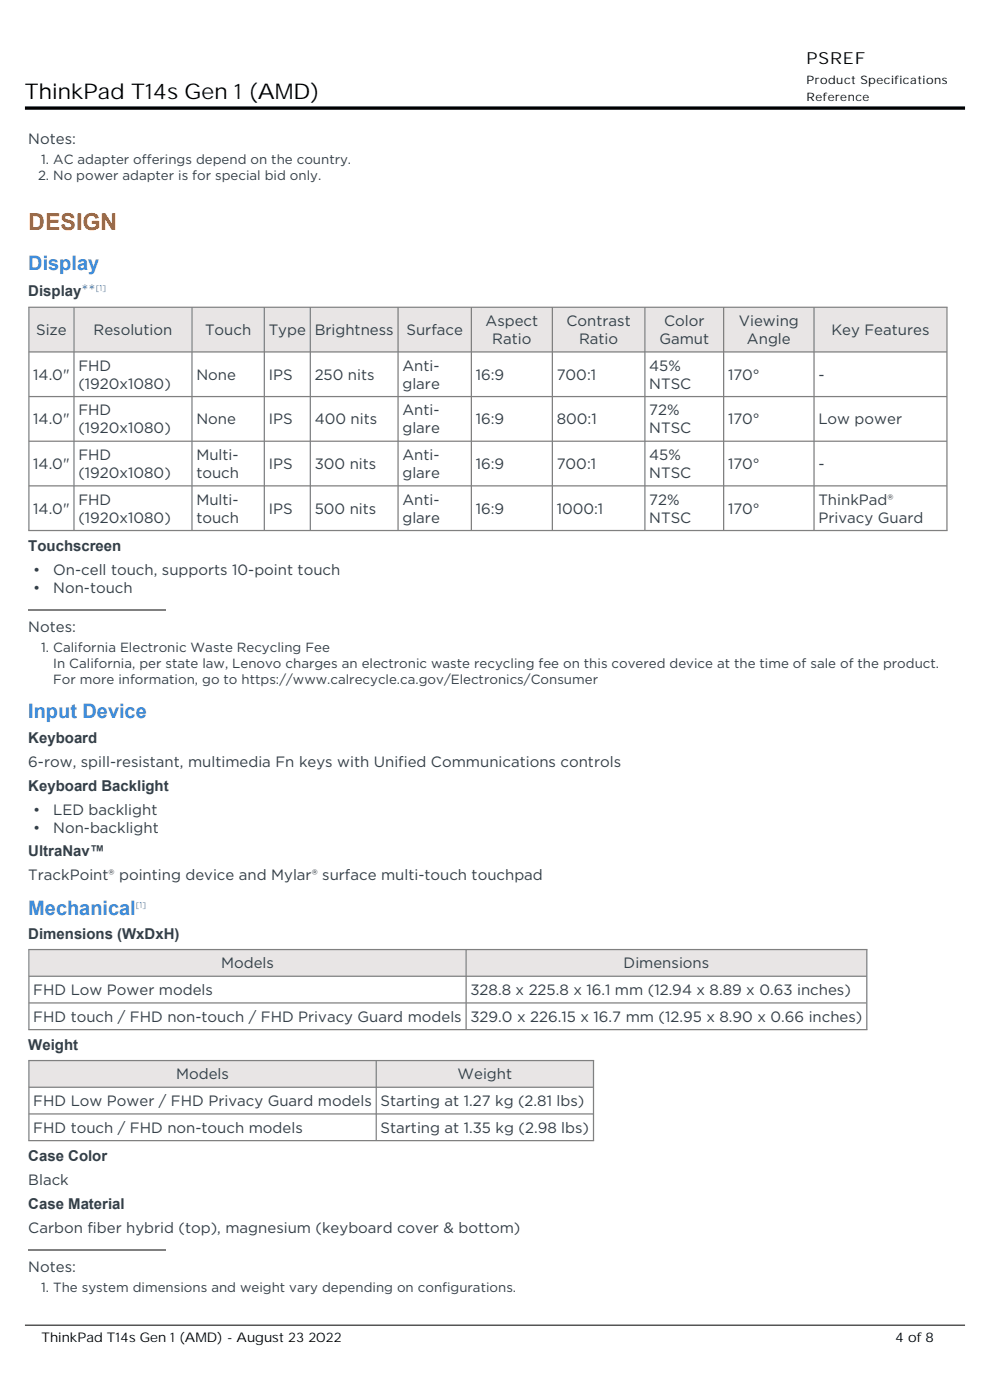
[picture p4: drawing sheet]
<svg xmlns="http://www.w3.org/2000/svg" width="210mm" height="297mm" viewBox="0 0 210 297" stroke-linecap="round" stroke-linejoin="round" font-family="sans-serif">
<defs><g id="words">
<text font-size="4.9" fill="#ff6a00" x="6" y="48.7">DESIGN</text>
<text font-size="4.6" x="5.3" y="21.1">ThinkPad T14s Gen 1 (AMD)</text>
<g font-size="4.2" fill="#3e8ddd">
<text x="6" y="57.2">Display</text>
<text x="6" y="152.4">Input Device</text>
<text x="6" y="194">Mechanical</text>
</g>
<text font-size="3.5" x="171.1" y="13.6">PSREF</text>
<g font-size="3.2" fill="#333f48">
<text x="6" y="30.6">Notes:</text>
<text x="6" y="62.9">Display**</text>
<text x="7.7" y="71.1">Size</text>
<text x="19.9" y="71.1">Resolution</text>
<text x="43.5" y="71.1">Touch</text>
<text x="57" y="71.1">Type</text>
<text x="66.8" y="71.1">Brightness</text>
<text x="86.2" y="71.1">Surface</text>
<text x="103" y="69.2">Aspect</text>
<text x="120.2" y="69.2">Contrast</text>
<text x="140.9" y="69.2">Color</text>
<text x="156.7" y="69.2">Viewing</text>
<text x="176.4" y="71.1">Key Features</text>
<text x="104.4" y="73">Ratio</text>
<text x="122.8" y="73">Ratio</text>
<text x="139.9" y="73">Gamut</text>
<text x="158.4" y="73">Angle</text>
<text x="7.1" y="80.5">14.0&quot;</text>
<text x="16.6" y="78.6">FHD</text>
<text x="16.6" y="82.4">(1920x1080)</text>
<text x="41.6" y="80.5">None</text>
<text x="57" y="80.5">IPS</text>
<text x="66.7" y="80.5">250 nits</text>
<text x="85.4" y="78.6">Anti-</text>
<text x="85.4" y="82.4">glare</text>
<text x="100.9" y="80.5">16:9</text>
<text x="118.1" y="80.5">700:1</text>
<text x="137.7" y="78.6">45%</text>
<text x="137.7" y="82.4">NTSC</text>
<text x="154.4" y="80.5">170°</text>
<text x="173.6" y="80.5">-</text>
<text x="16.6" y="88.1">FHD</text>
<text x="85.4" y="88.1">Anti-</text>
<text x="137.7" y="88.1">72%</text>
<text x="7.1" y="90">14.0&quot;</text>
<text x="16.6" y="91.9">(1920x1080)</text>
<text x="41.6" y="90">None</text>
<text x="57" y="90">IPS</text>
<text x="66.7" y="90">400 nits</text>
<text x="85.4" y="91.9">glare</text>
<text x="100.9" y="90">16:9</text>
<text x="118.1" y="90">800:1</text>
<text x="137.7" y="91.9">NTSC</text>
<text x="154.4" y="90">170°</text>
<text x="173.6" y="90">Low power</text>
<text x="7.1" y="99.5">14.0&quot;</text>
<text x="16.6" y="97.6">FHD</text>
<text x="16.6" y="101.4">(1920x1080)</text>
<text x="41.6" y="97.6">Multi-</text>
<text x="41.6" y="101.4">touch</text>
<text x="57" y="99.5">IPS</text>
<text x="66.7" y="99.5">300 nits</text>
<text x="85.4" y="97.6">Anti-</text>
<text x="85.4" y="101.4">glare</text>
<text x="100.9" y="99.5">16:9</text>
<text x="118.1" y="99.5">700:1</text>
<text x="137.7" y="97.6">45%</text>
<text x="137.7" y="101.4">NTSC</text>
<text x="154.4" y="99.5">170°</text>
<text x="173.6" y="99.5">-</text>
<text x="16.6" y="107">FHD</text>
<text x="41.6" y="107">Multi-</text>
<text x="85.4" y="107">Anti-</text>
<text x="137.7" y="107">72%</text>
<text x="173.6" y="107">ThinkPad®</text>
<text x="7.1" y="109">14.0&quot;</text>
<text x="16.6" y="110.9">(1920x1080)</text>
<text x="41.6" y="110.9">touch</text>
<text x="57" y="109">IPS</text>
<text x="66.7" y="109">500 nits</text>
<text x="85.4" y="110.9">glare</text>
<text x="100.9" y="109">16:9</text>
<text x="118.1" y="109">1000:1</text>
<text x="137.7" y="110.9">NTSC</text>
<text x="154.4" y="109">170°</text>
<text x="173.6" y="110.9">Privacy Guard</text>
<text x="6" y="116.9">Touchscreen</text>
<text x="7" y="122">•</text>
<text x="7" y="125.8">•</text>
<text x="11.3" y="122">On-cell touch, supports 10-point touch</text>
<text x="11.3" y="125.8">Non-touch</text>
<text x="6" y="134.1">Notes:</text>
<text x="6" y="157.6">Keyboard</text>
<text x="6" y="162.7">6-row, spill-resistant, multimedia Fn keys with Unified Communications controls</text>
<text x="6" y="167.7">Keyboard Backlight</text>
<text x="7" y="172.8">•</text>
<text x="11.3" y="172.8">LED backlight</text>
<text x="7" y="176.6">•</text>
<text x="11.3" y="176.6">Non-backlight</text>
<text x="6" y="181.6">UltraNav™</text>
<text x="6" y="186.7">TrackPoint® pointing device and Mylar® surface multi-touch touchpad</text>
<text x="6" y="199.3">Dimensions (WxDxH)</text>
<text x="46.9" y="205.4">Models</text>
<text x="132.3" y="205.4">Dimensions</text>
<text x="7.1" y="211.1">FHD Low Power models</text>
<text x="99.8" y="211.1">328.8 x 225.8 x 16.1 mm (12.94 x 8.89 x 0.63 inches)</text>
<text x="7.1" y="216.7">FHD touch / FHD non-touch / FHD Privacy Guard models</text>
<text x="99.8" y="216.7">329.0 x 226.15 x 16.7 mm (12.95 x 8.90 x 0.66 inches)</text>
<text x="6" y="222.8">Weight</text>
<text x="37.4" y="229">Models</text>
<text x="97.1" y="229">Weight</text>
<text x="7.1" y="234.6">FHD Low Power / FHD Privacy Guard models</text>
<text x="80.7" y="234.6">Starting at 1.27 kg (2.81 lbs)</text>
<text x="7.1" y="240.3">FHD touch / FHD non-touch models</text>
<text x="80.7" y="240.3">Starting at 1.35 kg (2.98 lbs)</text>
<text x="6" y="246.4">Case Color</text>
<text x="6" y="251.5">Black</text>
<text x="6" y="256.5">Case Material</text>
<text x="6" y="261.6">Carbon fiber hybrid (top), magnesium (keyboard cover &amp; bottom)</text>
<text x="6" y="269.9">Notes:</text>
</g>
<g font-size="2.8" fill="#333f48">
<text x="8.7" y="34.8">1. AC adapter offerings depend on the country.</text>
<text x="8.1" y="38.2">2. No power adapter is for special bid only.</text>
<text x="8.7" y="138.4">1. California Electronic Waste Recycling Fee</text>
<text x="11.3" y="141.8">In California, per state law, Lenovo charges an electronic waste recycling fee on this covered device at the time of sale of the product.</text>
<text x="11.3" y="145.2">For more information, go to https://www.calrecycle.ca.gov/Electronics/Consumer</text>
<text x="8.7" y="274.1">1. The system dimensions and weight vary depending on configurations.</text>
</g>
<g font-size="2.8">
<text x="8.8" y="284.7">ThinkPad T14s Gen 1 (AMD) - August 23 2022</text>
<text x="189.9" y="284.7">4 of 8</text>
</g>
<g font-size="2.5">
<text x="171.1" y="17.8">Product Specifications</text>
<text x="171.1" y="21.4">Reference</text>
</g>
<g font-size="1.8" fill="#3e8ddd">
<text x="20.3" y="61.8">[1]</text>
<text x="28.8" y="192.7">[1]</text>
</g>
</g></defs>
<g fill="#e8e5e5">
<path d="M6.3 65.3h9.3v9.2h-9.3z"/>
<path d="M15.8 65.3h24.8v9.2h-24.8z"/>
<path d="M40.9 65.3h15v9.2h-15z"/>
<path d="M56.2 65.3h9.5v9.2h-9.5z"/>
<path d="M66 65.3h18.3v9.2h-18.3z"/>
<path d="M84.6 65.3h15.3v9.2h-15.3z"/>
<path d="M100.1 65.3h16.9v9.2h-16.9z"/>
<path d="M117.3 65.3h19.4v9.2h-19.4z"/>
<path d="M136.9 65.3h16.5v9.2h-16.5z"/>
<path d="M153.6 65.3h18.9v9.2h-18.9z"/>
<path d="M172.8 65.3h27.9v9.2h-27.9z"/>
</g>
<g fill="none" stroke="#808080" stroke-width=".26">
<path d="M6 65.2h195M6.1 74.7h194.8M6.1 65.2v47.3M15.7 65.2v47.3M40.7 65.2v47.3M56.1 65.2v47.3M65.8 65.2v47.3M84.4 65.2v47.3M100 65.2v47.3M117.2 65.2v47.3M136.8 65.2v47.3M153.5 65.2v47.3"/>
<path d="M172.7 65.2v47.3M200.9 65.2v47.3M6.1 84.1h194.8M6.1 93.6h194.8M6 112.5h195M6.1 103.1h194.8M6 129.4h29.2"/>
</g>
<g fill="#e8e5e5">
<path d="M6.3 201.6h92.4v5.4h-92.4z"/>
<path d="M99 201.6h84.7v5.4h-84.7z"/>
</g>
<path d="M6 201.4h178M6 218.4h178M6.1 207.1h177.8M6.1 212.8h177.8M6.1 201.4v17M98.9 201.4v17M183.9 201.4v17" fill="none" stroke="#808080" stroke-width=".26"/>
<g fill="#e8e5e5">
<path d="M6.3 225.1h73.4v5.4h-73.4z"/>
<path d="M79.9 225.1h45.9v5.4h-45.9z"/>
</g>
<path d="M6 225h120M6.1 230.7h119.8M6.1 236.3h119.8M6.1 225v17M79.8 225v17M125.9 225v17M6 242h120M6 265.1h29.2" fill="none" stroke="#808080" stroke-width=".26"/>
<path d="M5.3 22.9h199.4" fill="none" stroke="#000" stroke-width=".71" stroke-linecap="butt"/>
<path d="M5.3 281.1h199.4" fill="none" stroke="#000" stroke-width=".21"/>
<use href="#words"/>
</svg>
